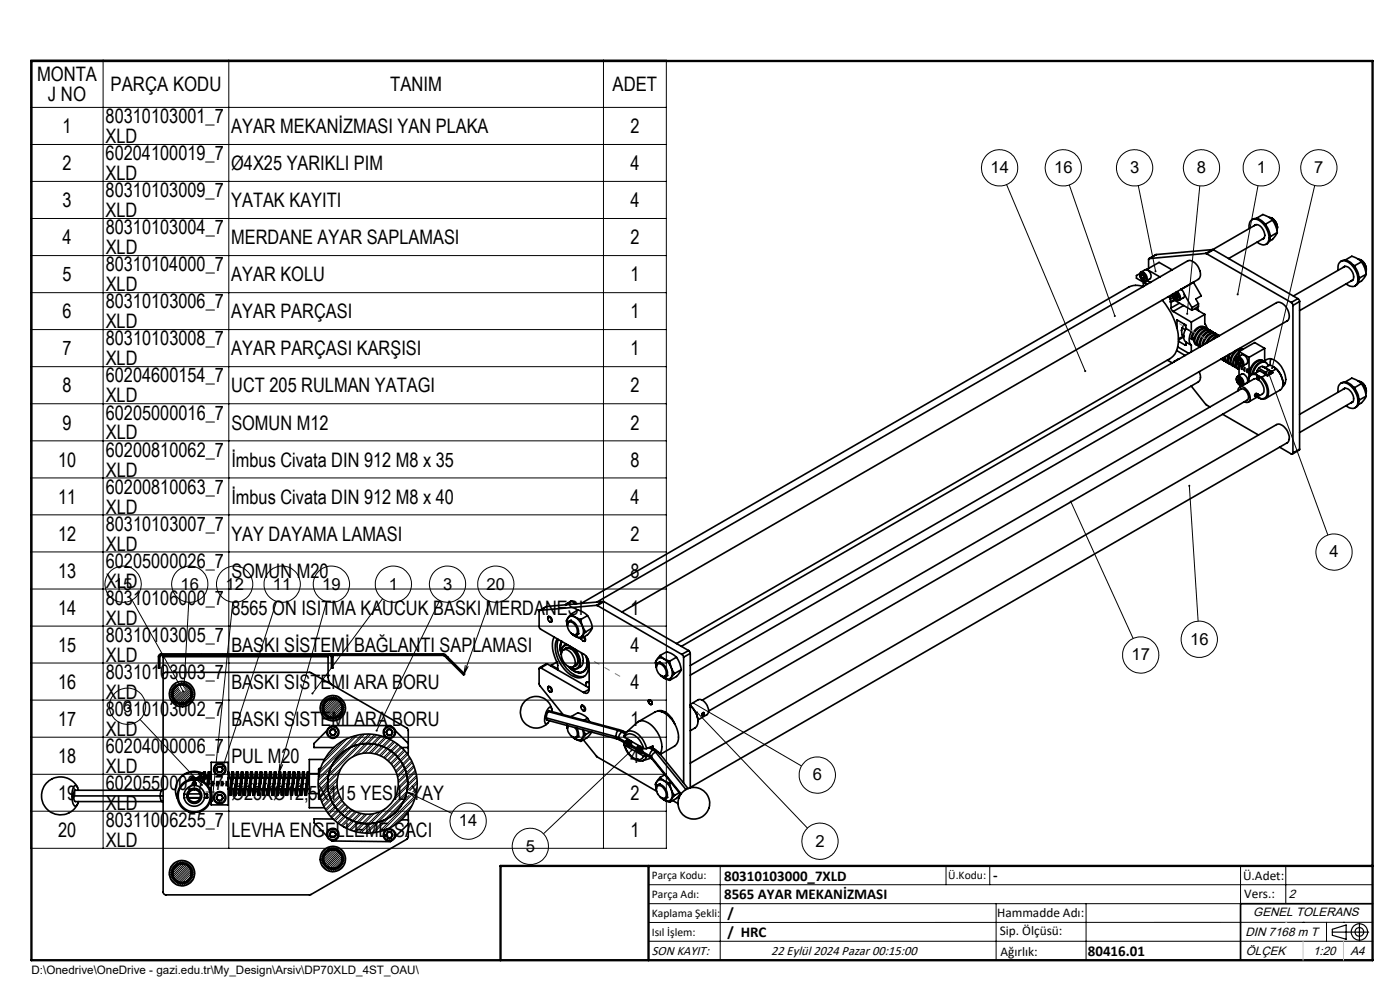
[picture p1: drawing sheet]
<svg xmlns="http://www.w3.org/2000/svg" width="297mm" height="210mm" viewBox="0 0 297 210" stroke-linecap="round" stroke-linejoin="round" font-family="sans-serif">
<defs><g id="words">
<g font-size="4.2">
<text x="7.9" y="17.2">MONTA</text>
<text x="10.2" y="21.4">J NO</text>
<text x="23.5" y="19.3">PARÇA KODU</text>
<text x="82.8" y="19.3">TANIM</text>
<text x="130" y="19.3">ADET</text>
<text x="13.3" y="28.3">1</text>
<text x="22.4" y="26.1">80310103001_7</text>
<text x="49" y="28.3">AYAR MEKANİZMASI YAN PLAKA</text>
<text x="133.7" y="28.3">2</text>
<text x="22.4" y="30.4">XLD</text>
<text x="22.4" y="34">60204100019_7</text>
<text x="13.3" y="36.1">2</text>
<text x="22.4" y="38.2">XLD</text>
<text x="22.4" y="41.9">80310103009_7</text>
<text x="49" y="36.1">Ø4X25 YARIKLI PIM</text>
<text x="133.7" y="36.1">4</text>
<text x="13.3" y="44">3</text>
<text x="22.4" y="46.1">XLD</text>
<text x="49.1" y="44">YATAK KAYITI</text>
<text x="133.7" y="44">4</text>
<text x="13.3" y="51.8">4</text>
<text x="22.4" y="49.7">80310103004_7</text>
<text x="22.4" y="53.9">XLD</text>
<text x="49.1" y="51.8">MERDANE AYAR SAPLAMASI</text>
<text x="133.7" y="51.8">2</text>
<text x="13.3" y="59.7">5</text>
<text x="22.4" y="57.6">80310104000_7</text>
<text x="49.1" y="59.7">AYAR KOLU</text>
<text x="133.7" y="59.7">1</text>
<text x="22.4" y="61.8">XLD</text>
<text x="22.4" y="65.4">80310103006_7</text>
<text x="13.3" y="67.5">6</text>
<text x="22.4" y="69.7">XLD</text>
<text x="49.1" y="67.5">AYAR PARÇASI</text>
<text x="133.8" y="67.5">1</text>
<text x="13.3" y="75.4">7</text>
<text x="22.4" y="73.3">80310103008_7</text>
<text x="22.4" y="77.5">XLD</text>
<text x="49.1" y="75.4">AYAR PARÇASI KARŞISI</text>
<text x="133.8" y="75.4">1</text>
<text x="13.3" y="83.3">8</text>
<text x="22.4" y="81.1">60204600154_7</text>
<text x="49.1" y="83.3">UCT 205 RULMAN YATAGI</text>
<text x="133.8" y="83.3">2</text>
<text x="22.4" y="85.4">XLD</text>
<text x="22.4" y="89">60205000016_7</text>
<text x="13.3" y="91.1">9</text>
<text x="22.4" y="93.2">XLD</text>
<text x="49.1" y="91.1">SOMUN M12</text>
<text x="133.8" y="91.1">2</text>
<text x="12.3" y="99">10</text>
<text x="22.4" y="96.8">60200810062_7</text>
<text x="22.4" y="101.1">XLD</text>
<text x="49.1" y="99">İmbus Civata DIN 912 M8 x 35</text>
<text x="133.8" y="99">8</text>
<text x="12.3" y="106.8">11</text>
<text x="22.4" y="104.7">60200810063_7</text>
<text x="49.1" y="106.8">İmbus Civata DIN 912 M8 x 40</text>
<text x="133.8" y="106.8">4</text>
<text x="22.4" y="112.6">80310103007_7</text>
<text x="22.4" y="108.9">XLD</text>
<text x="12.3" y="114.7">12</text>
<text x="22.4" y="116.8">XLD</text>
<text x="49.1" y="114.7">YAY DAYAMA LAMASI</text>
<text x="133.8" y="114.7">2</text>
<text x="12.3" y="122.5">13</text>
<text x="22.4" y="120.4">60205000026_7</text>
<text x="22.4" y="124.7">XLD</text>
<text x="49.1" y="122.5">SOMUN M20</text>
<text x="133.8" y="122.5">8</text>
<text x="12.3" y="130.4">14</text>
<text x="22.4" y="128.3">80310106000_7</text>
<text x="49.1" y="130.4">8565 ON ISITMA KAUCUK BASKI MERDANESI</text>
<text x="133.8" y="130.4">1</text>
<text x="22.4" y="136.1">80310103005_7</text>
<text x="22.4" y="132.5">XLD</text>
<text x="12.3" y="138.3">15</text>
<text x="22.4" y="144">80310103003_7</text>
<text x="22.4" y="140.4">XLD</text>
<text x="49.1" y="138.3">BASKI SİSTEMİ BAĞLANTI SAPLAMASI</text>
<text x="133.8" y="138.3">4</text>
<text x="12.3" y="146.1">16</text>
<text x="22.4" y="148.2">XLD</text>
<text x="49.1" y="146.1">BASKI SISTEMI ARA BORU</text>
<text x="133.8" y="146.1">4</text>
<text x="12.3" y="154">17</text>
<text x="22.4" y="151.8">80310103002_7</text>
<text x="49.1" y="154">BASKI SISTEMI ARA BORU</text>
<text x="133.8" y="154">1</text>
<text x="12.3" y="161.8">18</text>
<text x="22.4" y="159.7">60204000006_7</text>
<text x="22.4" y="156.1">XLD</text>
<text x="49.1" y="161.8">PUL M20</text>
<text x="133.8" y="161.8">4</text>
<text x="22.4" y="167.6">60205500027_7</text>
<text x="22.4" y="163.9">XLD</text>
<text x="12.3" y="169.7">19</text>
<text x="22.4" y="171.8">XLD</text>
<text x="49.1" y="169.7">Ø25XØ12,5X115 YESIL YAY</text>
<text x="133.8" y="169.7">2</text>
<text x="12.3" y="177.5">20</text>
<text x="22.4" y="175.4">80311006255_7</text>
<text x="22.4" y="179.7">XLD</text>
<text x="49.1" y="177.5">LEVHA ENGELLEME SACI</text>
<text x="133.8" y="177.5">1</text>
</g>
<g font-size="3.5">
<text x="210.1" y="36.7">14</text>
<text x="223.6" y="36.7">16</text>
<text x="239.7" y="36.7">3</text>
<text x="253.9" y="36.7">8</text>
<text x="266.6" y="36.7">1</text>
<text x="278.8" y="36.7">7</text>
<text x="282" y="118.2">4</text>
<text x="24.2" y="125">15</text>
<text x="38.3" y="125">16</text>
<text x="47.8" y="125">12</text>
<text x="57.9" y="125">11</text>
<text x="68.4" y="125">19</text>
<text x="82.5" y="125">1</text>
<text x="94" y="125">3</text>
<text x="103.2" y="125">20</text>
<text x="252.5" y="136.7">16</text>
<text x="240.1" y="140.1">17</text>
<text x="26.1" y="150.9">6</text>
<text x="172.4" y="165.5">6</text>
<text x="97.4" y="175.3">14</text>
<text x="173" y="179.6">2</text>
<text x="111.6" y="180.7">5</text>
</g>
<g font-size="3.2">
<text x="153.6" y="186.8">80310103000_7XLD</text>
<text x="153.6" y="190.8">8565 AYAR MEKANİZMASI</text>
<text x="210.7" y="186.6">-</text>
<text x="154.3" y="194.8">/</text>
<text x="154.3" y="198.8">/ HRC</text>
<text x="230.8" y="202.8">80416.01</text>
</g>
<g font-size="2.8">
<text x="263.7" y="186.7">Ü.Adet:</text>
<text x="263.9" y="190.5">Vers.:</text>
<text x="211.5" y="194.5">Hammadde Adı:</text>
<text x="138.3" y="202.6">SON KAYIT:</text>
<text x="163.6" y="202.6">22 Eylül 2024 Pazar 00:15:00</text>
<text x="212.1" y="198.4">Sip. Ölçüsü:</text>
<text x="212.2" y="202.7">Ağırlık:</text>
</g>
<g font-size="2.6">
<text x="273.4" y="190.4">2</text>
<text x="265.9" y="194.4">GENEL TOLERANS</text>
<text x="264.2" y="198.5">DIN 7168 m T</text>
<text x="264.3" y="202.6">ÖLÇEK</text>
<text x="278.5" y="202.6">1:20</text>
<text x="286.5" y="202.6">A4</text>
</g>
<g font-size="2.5">
<text x="138.3" y="186.4">Parça Kodu:</text>
<text x="138.3" y="190.5">Parça Adı:</text>
<text x="201.2" y="186.5">Ü.Kodu:</text>
<text x="138.3" y="194.5">Kaplama Şekli:</text>
<text x="138.3" y="198.6">Isıl İşlem:</text>
<text x="6.7" y="206.7">D:\Onedrive\OneDrive - gazi.edu.tr\My_Design\Arsiv\DP70XLD_4ST_OAU\</text>
</g>
</g></defs>
<g fill="none" stroke="#000" stroke-width=".35">
<path d="M241.8 58l-.7 .4v.6l1.6 1M241.9 58a1 1 0 0 1 1.3 1.3 .56 .56 0 0 1-.6 .3 .56 .56 0 0 1-.5-.5l-.3-.6zM242 57.7a1.24 1.24 0 0 0 1.1 1.9M242 57.7l.9-.5a1.23 1.23 0 0 1 1.1 1.9l-.9 .5M242 57.7a1.26 1.26 0 0 1 1.1 1.9M242.1 58.5l.2 .5M242.1 58.5l.2-.3 .4 .2 .2 .5-.2 .4-.4-.3M242.4 58.3l-.3 .2M242.6 58.4l.1 .1zM242.7 58.5l.1 .2M242.7 58.5v.2M242.7 60l-.1 .1v.6h-.2"/>
<path d="M242.7 60l.6 .3M242.7 58.7l-.4 .3M242.7 58.7l.2 .1M243.3 57.1l-.1 .1M243.3 57.1l2.8 1.7M243.3 57.1l2.6-1.4 2.8 1.5M243.5 59.6l-.8 .4M243.5 59.6l-.9 .4M243.5 59.6l.6 .3M243.8 54.8l-.1 .2v2M245.3 54l-1.5 .8M253.2 59.9h.1"/>
<path d="M253.2 59.9l1.6 2.9-1.1 .6 .5 1M253.2 59.9l-2.6 1.5M255.8 53.8h.2M255.8 53.8l-12 1M256 53.8l17.9 10.4M257.2 52.9l.2 .1M257.2 52.9l-1.4 .9M257.2 52.9l-11.9 1.1M257.4 53l-1.4 .8M257.4 53l17.9 10.4M265 48.5a1.4 1.4 0 0 1 .2-1.5 1.4 1.4 0 0 1 1.4-.5 4.3 4.3 0 0 1 2.5 4.5 1.29 1.29 0 0 1-2.2 .5l-.2-.1M265.6 46.6a1.93 1.93 0 0 1 2.7 .8 4.6 4.6 0 0 1 1.2 2.9"/>
<path d="M266.1 47.9a1.3 1.3 0 0 1 1.9 .8 1.34 1.34 0 0 1-.2 2.1M266.4 47.7h-.1M266.5 47.7l-9.2 5.2M266.5 46.3l1.4-.8 1.4 .7 .6 .5M268 50.6h.1M268.1 50.5l-7.5 4.3M268.3 47.4l.2 .1M268.5 47.5l.1 .3M269.3 46.1a2.28 2.28 0 0 1 1.6 2.7M269.4 49.9l.2 .3M269.5 50.3l-.2 .9-.7 .6M269.6 50.2l-.1 .1"/>
<path d="M269.8 46.3a2.3 2.3 0 0 1 1.2 2M269.9 46.7a5.5 5.5 0 0 1 1.1 2.6M269.9 46.7l-1.4 .8M271 49.3l-1.1 1.5-.6 .4M271 49.3l-1.4 .9M283.9 57.3a1.38 1.38 0 0 1 .1-1.4 1.38 1.38 0 0 1 1.4-.5 4.2 4.2 0 0 1 2.5 4.8 1.48 1.48 0 0 1-2.4 0M284.4 55.4a1.98 1.98 0 0 1 2.7 .9 4.4 4.4 0 0 1 1.2 2.9M284.9 56.7a1 1 0 0 1 1.6 .4 1.78 1.78 0 0 1 .3 2.4l-.2 .1M285.2 56.5v.1M285.3 56.5l-10.9 6.3M285.4 55.2l1.4-.8 .9 .3 1.1 .9M286.9 59.4l-.1 .1"/>
<path d="M287 59.4l-11.3 6.5M287.2 56.3l.2 .1M287.4 56.4v.3M288.1 55a2.25 2.25 0 0 1 1.6 2.7M288.3 58.8l.1 .2M288.3 59.2l-.2 .8-.7 .6M288.4 59l-.1 .1M288.7 55.1a2.25 2.25 0 0 1 1.1 2.1M288.8 55.6a5.5 5.5 0 0 1 1 2.6M288.8 55.6l-1.4 .8M289.8 58.2l-.1 .3a3.7 3.7 0 0 1-1.6 1.5M289.8 58.2l-1.4 .8"/>
<path d="M242.4 60.7h.1M242.6 60.8a4 4 0 0 0-3.2 .1l-116.1 67.1M242.6 60.6l-.2 .1M246.6 63.7a12.8 12.8 0 0 1 3.3 9.5 3.6 3.6 0 0 1-1.7 2.9l-104.7 60.4M247.6 76.4l1.1 .6M247.8 62.9l.3 .2M248.1 63.1l.2 .4M248.3 63.5v.6M248.3 64.1h.1M248.4 65.3l.1 .3 .4 .5M248.4 64.1v1.2M248.6 62.5l.1 .1"/>
<path d="M248.7 62.6l-.6 .5M248.7 62.6l.3 .4M248.8 62.3a1.26 1.26 0 0 0 1.4 1.4M248.9 66.1l3.8 2.2M249 63l-.7 .5M249 63v.6l-.7 .5M249 63.6l3.9 2.2M249.1 76.7l-.1 .1M249.2 62.6l.2 .5M249.2 63.7l-.8 .4M249.3 76.6l-.2 .1M249.5 62a1.27 1.27 0 0 1 .6 1.6 1.06 1.06 0 0 1-1.2-1.3"/>
<path d="M249.5 62.4l-.3 .2M249.6 74.4l1.8 1M249.7 61.9a1.24 1.24 0 0 1 .5 1.8M249.7 62.5h.1M249.7 67.9v1.7M249.7 62.5l.1 .3M249.8 67.9l1.7 1 .1 .8M249.8 67.9h-.1M249.8 62.5l.2 .5-.2 .3-.4-.2M249.8 62.5l-.4-.2-.2 .3M249.8 62.8l-.4 .3M249.8 73.6l2.4 1.4"/>
<path d="M249.9 73.6l-.1 .1M250 72.4l1.5 .8M250.2 76.1l-1.1 .6M250.2 64.3l-1.8 1M250.5 61.4a1.24 1.24 0 0 1 .5 1.8l-.8 .5M250.6 70.1h.1M250.6 61.3v.1M250.6 61.4l.1 .1M250.8 69.6l-.1 .5a1.05 1.05 0 0 0 .4 1.2M250.8 69.6l.6 .3M251.1 64.8l-2.2 1.3M251.1 71.3l-1.1 .6"/>
<path d="M251.1 71.5l-1.1 .6M251.2 62.4l1.7 2.9M251.3 68.8l-.5 .8M251.6 73.2h-.1M251.6 69.7a2.5 2.5 0 0 0 0 2.9M251.6 72.6v.6M251.6 72.6l1.1 .6M251.6 69.7l1.1 .6M252.7 70.3a2.5 2.5 0 0 0 0 2.9M252.7 68.3v2M252.7 73.2v1.4M252.9 65.3v.5"/>
<path d="M253 71.9l.3 .4M253.4 71.7h.1M253.4 71.7l-.5 .3M253.5 65.5l2.1 1.2M254 65.1l.2 .8M254.2 64.4l-1.3 .9M254.2 64.4v.6l-1.3 .8M254.4 78.8a1.82 1.82 0 0 1-.2 2.2l-107.8 62.2M255.6 69.4l-.1-.1a1.8 1.8 0 0 0-2.3 1.2l-.4 .9-.1 .5 .2 .1M255.6 66.7v2l.4 1M255.6 66.7l-2.9 1.6M255.8 69.6a1.48 1.48 0 0 0-2.2 .6 3.1 3.1 0 0 0-.7 1.8"/>
<path d="M256.2 69.8l-.1-.1a1.77 1.77 0 0 0-2.3 1.1 1.67 1.67 0 0 0-.1 2.3l.1 .1M256.4 69.9a1.48 1.48 0 0 0-2.2 .6 2.02 2.02 0 0 0-.3 2.7h.1M256.8 70.1a1.46 1.46 0 0 0-2.1 .6l-.3 .5a1.54 1.54 0 0 0-.1 2.2l.1 .1M257 70.3a1.44 1.44 0 0 0-2.2 .5l-.3 .5a1.54 1.54 0 0 0 0 2.2h.1a2.66 2.66 0 0 1 2.2-3.3l.6 .2M257.6 70.6a1.48 1.48 0 0 0-2.2 .6 2.44 2.44 0 0 0-.7 2.3M258 70.8a1.45 1.45 0 0 0-2.2 .6 2.89 2.89 0 0 0-.7 1.9M258.2 70.9a1.48 1.48 0 0 0-2.2 .6l-.6 .9-.2 .8M258.4 71.4l-.9 .5M258.6 71.1l-.2-.1a2.21 2.21 0 0 0-2.6 1.9M258.6 71.3a1.94 1.94 0 0 0-1.7 .9M258.7 71.2a1.48 1.48 0 0 0-2.1 .7l-.6 .8M259 76.2l.4 .1"/>
<path d="M259 76.2h.1M259.3 76.1l.4 .5M259.4 76a.61 .61 0 0 0 .5 .6M259.8 75.7v.3a.79 .79 0 0 0 .5 .9M260 75.6a1.02 1.02 0 0 0 .5 1.4M260.6 75.2v.2a1.52 1.52 0 0 0 .1 1.7l.2 .1M260.7 75.9l.4 .2M260.8 75.1a.68 .68 0 0 0 0 .9h.1M261 75.1a1.59 1.59 0 0 0-.1 2.1l.2 .1M262.3 76.5a1.35 1.35 0 0 0 .2 1.7M262.4 74.3a2.7 2.7 0 0 0-1.3 3l.4 .3M262.4 76a.99 .99 0 0 1 1 .5 .99 .99 0 0 1 0 1.1 1.19 1.19 0 0 1-1-1.6z"/>
<path d="M262.4 76.9v.1a.94 .94 0 0 0 .5 1.3M262.4 75.8a1.18 1.18 0 0 1 1.4 1.6 .67 .67 0 0 1-.7 .3 .67 .67 0 0 1-.5-.5l-.3-.9zM262.4 79.9a.97 .97 0 0 1 1.4 .9 .61 .61 0 0 1-.2 .9 .61 .61 0 0 1-.9-.3 1.24 1.24 0 0 1-.3-1.5zM262.5 78.2l.1 .1M262.5 75.8l.9-.5a1.26 1.26 0 0 1 1.1 1.8l-.9 .5M262.5 79.9l.9-.5a1.26 1.26 0 0 1 1.1 1.8l-.9 .5M262.6 76.5l.2 .5M262.6 76.5l.2-.3 .4 .3 .2 .5-.2 .3-.4-.3M262.7 77.4l.2 .9M262.9 74.7a2.65 2.65 0 0 0-1.2 3l.4 .2M262.9 74.9l-.4 .3a2.02 2.02 0 0 0-.4 2.8h.2M262.9 74.6l2.1 1.2"/>
<path d="M262.9 74.6v1M262.9 78v1.6M262.9 75.6h-.1M262.9 77.5v.5M262.9 76.3l-.3 .2M263.1 76.5h.1M263.1 76.5l.2 .3M263.1 76.5l.1 .3M263.2 73.8l.3 .2M263.2 76.8l-.4 .2M263.2 76.8h.1M263.3 77.7v.6"/>
<path d="M263.5 77.7v.7M263.7 74.1a2.59 2.59 0 0 0-2.4 3.3l.4 .2M263.7 74.1l-.4-.1-.7 .1M263.7 74.1h.1M263.9 77.9v.7M264.1 78v.7M264.5 78.2v.7M264.7 78.3v.7M265 75.8v4.2M266.3 79.2l.6 .5M266.3 79.2a1.32 1.32 0 0 0-1.4 1.6M266.7 79.9a.3 .3 0 0 1 .4 .2 .3 .3 0 0 1-.2 .4l-.3-.4z"/>
<path d="M266.7 79.9v.1M266.9 79.7a3.8 3.8 0 0 1 1.7 4.5l-.4 .3-.5 .1-.8-.3M266.9 79.7l.8 .3M266.9 79.7a1.25 1.25 0 0 0-1.5-.1 1.25 1.25 0 0 0-.5 1.4M267 78.1l1.5 .9M267.2 78.7l-.9 .5M267.2 78.7l1.4 .8M267.8 76.4l.2 .1M267.8 76.5a2.08 2.08 0 0 0-2.5 1.6 1.72 1.72 0 0 0-.1 1.5M267.8 77.7l1.4 .9M267.9 77.7l.1 .2M268 77.8h.1"/>
<path d="M268.1 79.2l.2 .1M268.2 77.9a1.04 1.04 0 0 0-1.6 .8h.6M268.2 76.7a1.48 1.48 0 0 0-2.2 .6 2.89 2.89 0 0 0-.7 2.2M268.2 78h.2M268.3 73.9v2.9a1.47 1.47 0 0 1 2.4-.2 4.7 4.7 0 0 1 1.9 4.8l-.5 .6M268.3 73.9l-3.3 1.9M268.3 73.9l-2.1-1.2-3.3 1.9M268.4 76.8a2.11 2.11 0 0 0-2.5 1.6l-.2 .8-.2 .1M268.4 76.8l.2 .1M268.4 78l1.4 .8M268.5 79l.4 .7M268.6 79.5l-.9 .5"/>
<path d="M269 77.4l.3 .1M269 77.5a.99 .99 0 0 0-1.6-.5l-1.1 1.1-.4 1.1M269.2 78.6l-.7 .4M269.2 78.6l.4 .7h-.4l-.3 .4M269.3 77.5l.9 .3M269.3 77.5l-.9 .5M269.6 76.1l-.1 1.4M269.8 78.8l.3 .2-1.2 .7-.3-.2M270.2 77.8l.6 .4M270.2 77.8a4.4 4.4 0 0 1 2 3.4M270.8 78.2a3.9 3.9 0 0 1 1.1 4.2l-3.4 2.1M270.8 78.2l-1 .6"/>
<path d="M273.9 64.2l.3 .3 .1 .3M274.3 64.8v31.3M275.3 63.4l.4 .6M275.3 63.4l-1.4 .8M275.7 64l-1.4 .8M275.7 64v31.3M252.7 81.9l3.1 3.9 .9 .5M259.4 87.9l7.6 4.4M262.5 80a1.06 1.06 0 0 1 1 .6 1.06 1.06 0 0 1-.1 1.1 1.15 1.15 0 0 1-.9-1.7zM262.6 80.6l.2 .5M262.6 80.6l.2-.3 .4 .3 .2 .5-.2 .3-.4-.3M262.6 82.9a.85 .85 0 0 1 .7-.9 .85 .85 0 0 1 1 .5 2.23 2.23 0 0 1 .6 2.7l-.3 .2-.7-.2"/>
<path d="M262.9 80.4l-.3 .2M263.1 80.5v.1zM263.1 80.6l.2 .2M263.1 80.6l.1 .2M263.2 80.8l-.4 .3M263.2 80.8l.1 .1M264.1 81.4h.1M266.2 83.6l.2-.1 .4 .1a.43 .43 0 0 0-.3 .6l-.3-.1zM266.6 83.8l.1 .1M266.7 80.1l.1 .3 .3 .1M266.7 80.1h.1M266.7 80.1v.1"/>
<path d="M266.7 80v.1M266.7 83.8l-.2 .2 .2-.1M266.7 80h.1M266.7 84.2l.2 .1M266.7 83.8h.1M266.7 80a.25 .25 0 0 1 .3 .2 .25 .25 0 0 1-.1 .3l-.2-.3M266.7 80v.2M266.7 83.9h.1M266.7 80l.1 .1M266.8 80.1l-.1 .1M266.8 80.1h.1M266.8 83.8l-.1 .1"/>
<path d="M266.8 83.8v.1M266.8 83.6v.1M266.8 80l.2 .4-.2-.3M266.8 83.7h.1M266.8 83.8h.1M266.8 80h.1M266.8 83.7a.21 .21 0 0 0-.3 .1 .21 .21 0 0 0 .2 .3l.1-.2M266.8 83.7l-.1 .1M266.8 83.7v.1M266.9 83.8l-.2 .4h-.2M266.9 80.5a2.42 2.42 0 0 1 1 3l-3.1 1.8M266.9 80.5l-.5-.2-.4 .1-3 1.7"/>
<path d="M266.9 83.8l-.1 .1M266.9 80.1h-.1M267.7 80a4 4 0 0 1 1.2 4.2l-.7 .4a1.5 1.5 0 0 1-1.3-.3M271.5 94.9l2.5 1.4h.2l.1-.2M272.2 81.2l.4 .1M272.2 81.2v.2M275.7 95.3v.2l-1.5 .8M275.7 95.3l-1.4 .8M283.9 83.2a1.38 1.38 0 0 1 .1-1.5 1.38 1.38 0 0 1 1.4-.5 4.2 4.2 0 0 1 2.5 4.8 1.48 1.48 0 0 1-2.4 .1M284.4 81.3a1.98 1.98 0 0 1 2.7 .8 4.4 4.4 0 0 1 1.2 2.9M284.9 82.6a1 1 0 0 1 1.6 .3 1.78 1.78 0 0 1 .3 2.5l-.2 .1M285.2 82.4h.1"/>
<path d="M285.3 82.4l-9.6 5.5M285.4 81l1.4-.8 .9 .4 1.1 .8M286.9 85.3h-.1M287 85.2l-11.3 6.5M287.2 82.1l.2 .1M287.4 82.2v.3M288.1 80.8a2.2 2.2 0 0 1 1.6 2.7M288.3 84.7l.1 .1M288.3 85l-.2 .9-.7 .6M288.4 84.8l-.1 .1M288.7 81a2.19 2.19 0 0 1 1.1 2M288.8 81.4a5.8 5.8 0 0 1 1 2.6"/>
<path d="M288.8 81.4l-1.4 .8M289.8 84l-.1 .3a3.7 3.7 0 0 1-1.6 1.6M289.8 84l-1.4 .8M33.8 138.9l.4-.2h35.8a.6 .6 0 0 1 .6 .6v2.4h-.3v-2.4l-.2-.3h-36l-.2 .3v2.4h-.3v-2.5zM34.6 139v.3M34.6 139.3v49.9a.6 .6 0 0 0 .6 .6h30.6l20.5-11.8 .3-.4v-2.8M34.6 139.3h35M69.6 139v.3M69.6 139.3v4.4l.2 .8 .5 .7M70 138.7h1.6M70.5 139h1.1M71.6 139h22.5"/>
<path d="M71.6 138.7h22.5M71.6 138.7v.3M94.1 138.7l.4 .2M94.1 139l.2 .1M94.1 138.7v.3M94.3 139.1l.5 .5M94.5 138.9l-.2 .2M94.5 138.9l.5 .5M95 139.4l3.6 3.6-.2 .2-3.6-3.6M95 139.4l-.2 .2M114.5 129.5l-.1 .1v3.4l.1 .3 9.3 5.4a2.61 2.61 0 0 1 1.2 2.1v5.4M116 128.6l-1.5 .9"/>
<path d="M116.2 131.2v-.2a.49 .49 0 0 1 .6-.2 .49 .49 0 0 1 .3 .5 .36 .36 0 0 1 0 .5 .36 .36 0 0 1-.5 .1M116.3 130.9a.53 .53 0 0 1 .6 .4 .53 .53 0 0 1-.2 .6 .63 .63 0 0 1-.4-1zM116.4 130.7l-.1 .1M117.1 131.9h-.1M117.5 135.1a7.1 7.1 0 0 0 .8 5.6v1.4M118.2 135.5a6.1 6.1 0 0 0 1.5 6.4 4.3 4.3 0 0 0 3.6 1.8 2.36 2.36 0 0 0 1.5-2.9l-.2-1.3M118.4 135.6a6.7 6.7 0 0 0 2.2 6.6 3.5 3.5 0 0 0 3.4 1.2M119.1 138.7a3.8 3.8 0 0 1 0-2.7 3.5 3.5 0 0 0 0 2.8M119.1 138.3a1.22 1.22 0 0 1 .6-1.3 1.22 1.22 0 0 1 1.5 .2 4 4 0 0 1 1.6 4.1 1.22 1.22 0 0 1-1.9 .2M119.1 138.3v.2M119.2 136.1a3.3 3.3 0 0 0-.1 2.5M119.4 138a1.6 1.6 0 0 1 2.2 1.1 1.66 1.66 0 0 1-.1 2.4 2.35 2.35 0 0 1-2.3-2l-.1-.9z"/>
<path d="M119.7 137.8a1.26 1.26 0 0 1 2 .3 2.51 2.51 0 0 1 .6 3.1l-.6 .2M120.2 136.6l-.5 .3M120.4 136.8a1.25 1.25 0 0 0-1.3 1.5M120.4 132.7a.8 .8 0 0 1 .4-1 .8 .8 0 0 1 1 .3 2.09 2.09 0 0 1 .6 2.6l-.3 .2-.7-.3M120.4 132.7a1.36 1.36 0 0 1 .8-2 3.3 3.3 0 0 1 2.4 4.1 1.34 1.34 0 0 1-2.1-.3M120.5 128l-.3 .1-.2 .2M120.6 132.1a1.1 1.1 0 0 1 1.5 .6 1.31 1.31 0 0 1 0 1.9 1.87 1.87 0 0 1-1.5-2.5zM120.9 128.2l-.3-.2-.5 .3M121 137.6l-.7-.2-.8 .5M121 127.6a.96 .96 0 0 1 1.1 .5M121 127.6h.5l.5 .5M121 127.6l-.8 .5"/>
<path d="M121.2 130.2l-.4 .5a1.68 1.68 0 0 0-.4 2M121.2 130.2l.6 .6 1.4 .6M121.2 130.2l1.4-.8 .9 .3 1.1 .9M121.2 131.5l-.5 .3M121.2 134.3l1.1 .8 .9 .4M121.8 137.6a3.7 3.7 0 0 1 1.1 3.9 1.31 1.31 0 0 1-1.9 .1M122.9 134.4l-.5 .3M123.2 131.4a5.8 5.8 0 0 0 1 2.6M123.3 135.5l.3 .5M123.3 138.5a2.47 2.47 0 0 1-.1 3l-.7 .3M123.8 135.1a.42 .42 0 0 1 .3 .5 .42 .42 0 0 1-.5 .4M123.9 135.1a.47 .47 0 0 1 .4 .5 .47 .47 0 0 1-.6 .4h-.1"/>
<path d="M124.1 136h.1M124.2 134l-1 1.5M124.3 139.2a2.92 2.92 0 0 1-.5 3.2 2.54 2.54 0 0 1-3-.9M124.4 139.3a2.78 2.78 0 0 1-.8 3.3 2.89 2.89 0 0 1-3-1.2M124.6 130.6a5.5 5.5 0 0 1 1.1 2.6M124.6 130.6l-1.4 .8M125.7 133.2l-.2 .3a4.5 4.5 0 0 1-2.3 2M125.7 133.2l-1.5 .8M126.5 128.4h.2M126.5 128.4l-12 1.1M126.6 127.7l125.4-72.4a2.26 2.26 0 0 1 2.4 1.8 1.67 1.67 0 0 1-.2 2.2l-122.3 70.5M126.7 128.4l17.9 10.4"/>
<path d="M128 127.6h.1M128 127.6l-1.5 .8M128 127.6l-12 1M128.1 127.6l-1.4 .8M128.1 127.6l18 10.4M140 139.1l-.4 .4a1.65 1.65 0 0 0-.4 2 .78 .78 0 0 1 .5-.9 .78 .78 0 0 1 1 .3 1.98 1.98 0 0 1 .6 2.6l-.4 .1-.6-.2a1.3 1.3 0 0 0 2.3 0 3.3 3.3 0 0 0-2.5-3.8 1.3 1.3 0 0 0-.9 1.9M140 139.1l.7 .5 1.4 .7M140 139.1l1.5-.9 .9 .4 1.1 .8M143.5 139.4a5.8 5.8 0 0 1 1 2.7M143.5 139.4l-1.4 .9M144.5 137.1l126.3-72.9a2.17 2.17 0 0 1 2.5 1.8 1.67 1.67 0 0 1-.3 2.1l-126.6 73.1M144.6 138.8l.4 .6"/>
<path d="M145 139.4v26.7M146.1 138l.3 .6M146.1 138l-1.5 .8M146.4 138.6l-1.4 .8M146.4 138.6v28.5M34.6 143.2a.6 .6 0 0 1 .6-.6l30.7 .1 20.4 11.7 .3 .4v4.9l-.1 .3M69.4 155l-2.8 2.7v.9h4.2M70.3 154l.1-.1h12.4l.2 .1M70.3 154.7h.6l.4 .6-.4 .6h-.6l-.4-.6zM82.3 154.7h.7l.3 .6-.3 .6h-.7l-.4-.6zM83.9 155l2.7 2.7M85.2 158.6h1.4"/>
<path d="M114.7 141.7l-.2-.1-.1 .2v3.5l5.1 6.3M114.7 141.7l9.1 5.2M115.9 152.3l.1 .4 14.8 4M115.9 152.3l14.8 4M116.1 140.9l-.2-.1-1.4 .8M116.1 140.9l-1.4 .8M116.1 140.9l8.9 5M116.2 146v-.2a.6 .6 0 0 1 .7 0 .6 .6 0 0 1 .2 .7l-.2 .3-.3-.1M116.3 145.8a.64 .64 0 0 1 .5 .9 .67 .67 0 0 1-.5-.9zM116.3 150.9l-.3 .6-.1 .8M116.3 150.9l.3-.1 14.7 4M116.3 150.9l14.8 4"/>
<path d="M116.4 145.6h-.1M116.9 141.1l1.4 .8M116.9 141.1v.2M117.1 150.4a3.4 3.4 0 0 0-4.7-2.4 3.4 3.4 0 0 0-1.4 5 3.4 3.4 0 0 0 5.2 .3M117.1 146.7l-.1 .1M117.1 150.9a.62 .62 0 0 0-.5-.9 3.9 3.9 0 0 0-1 3.4 .64 .64 0 0 0 1-.5M118.1 140.4l-1.2 .7M120.2 153.9l.2 .6v-.6M120.3 153.9l.1 .5M120.5 153.9a1.91 1.91 0 0 0 1.6 2.5 1.39 1.39 0 0 0-.1-2.1M120.6 141.4a3.5 3.5 0 0 0 2.6 1.3M121.2 152l1.4-.8 1.4 .6 .6 .6"/>
<path d="M121.2 152h-.1M121.2 152v.1M121.2 156.1l.6 .5 1.4 .7M122.3 154.4a1.41 1.41 0 0 1 0 2.1l-.9-.2a1.41 1.41 0 0 0 2.2 .3l.2-.9-.2-.9M122.6 140.3l-.3 .7-.7 .5M122.9 156.2l-.5 .2M123.3 150v-.2a.49 .49 0 0 1 .5-.2 .49 .49 0 0 1 .3 .6 .36 .36 0 0 1 .1 .5 .36 .36 0 0 1-.6 0M123.3 149.9a.51 .51 0 0 1 .6 .2 .51 .51 0 0 1-.1 .6l-.4-.2zM123.5 149.6h-.1M123.7 154.8l.5 1M123.8 156.9l2.8 3.6 12.7 7.3M124.1 150.7v.1"/>
<path d="M124.2 155.8l-1 1.5M124.3 144.9v.7M124.6 152.4l.5 .7M124.6 152.4l-.7 .4M124.7 144.7a.26 .26 0 0 0-.3-.1 .26 .26 0 0 0-.1 .3M124.7 144.7l.3 .1M124.7 144.7l-.4 .2M124.9 145.8v.1M125 146.2a.72 .72 0 0 1-.4 .8 .72 .72 0 0 1-.8-.1M125 145.8l-.2 .1M125 146.2l-1.2 .7M125.3 155.2l-1.1 .6"/>
<path d="M125.5 155.3a4.5 4.5 0 0 1-2.3 2M130.7 156.3l.5 .2M130.7 156.3l.1 .4M130.8 156.7l.6 .3M131.1 154.9l-.3 .6-.1 .8M131.1 154.9l.8 .4M131.2 156.5l.2 .5M131.2 156.5l1.5 .9M131.3 154.8l1.1 .4M131.3 154.8l-.2 .1M131.4 157l1.6 .9M131.9 155.3a1.6 1.6 0 0 0-.7 1.2"/>
<path d="M131.9 155.3l.7 .4M132.4 157.9a4.6 4.6 0 0 0 3.4 3.6l.5-.1M132.4 155.2l-.5 .1M132.4 155.2l.4 .2M132.5 156.4a1.41 1.41 0 0 1 2.5-.1l.8 .9 .7 1.5M132.5 158.1a3.9 3.9 0 0 0 3.1 3l.6-.2 .3-.5M132.5 156.4l4 2.3M132.5 158.1l4 2.3M132.5 157.6l-.1 .2 .1 .3M132.7 157.4l.3 .4M132.9 155.4l-.5 .7 .1 .3M132.9 155.4l2.2-2.1a2.31 2.31 0 0 1 3.2 .6 5.9 5.9 0 0 1 1.9 5.6l-.2 .4"/>
<path d="M132.9 155.4a2.1 2.1 0 0 1 2.7 .6l.9 1.1 .7 1.7M133 157.2a.62 .62 0 0 1 .6 .3 .62 .62 0 0 1-.1 .8 .8 .8 0 0 1-.5-1.1zM133.1 157.1a.75 .75 0 0 0-.1 .8 .75 .75 0 0 0 .7 .4M133.1 157.7l.2 .3M133.2 156.8l-.5 .6M133.3 156.9h.1M133.3 156.9l-.3 .2a.82 .82 0 0 1 .8 1.2M133.4 157.4l.2 .4v.2h-.3M133.4 157.4h-.3v.3M133.4 157.4v.1M133.4 157.5l-.3 .2M133.4 157.5l.1 .2"/>
<path d="M133.5 157.7l.1 .1M133.5 157.7l.1 .2-.3 .1M133.8 158.3l.1 .1M133.9 157.2v.9M133.9 158.1v.3l1.5 .8M133.9 158.2l-.2 .1M133.9 158.1l1.2 .6M135.1 158.7l.2 .5M135.4 158.5a.73 .73 0 0 1 .6 1.1 .73 .73 0 0 1-.6-1.1zM135.4 153.1l3.5-2a2.77 2.77 0 0 1 3.2 1 5.8 5.8 0 0 1 1.7 5.3l-.7 .9-3 1.7M135.4 158.4a.77 .77 0 0 0 0 .9 .77 .77 0 0 0 .7 .4M135.4 158.4a.83 .83 0 0 1 .7 1.3"/>
<path d="M135.4 159.1l.3 .3M135.5 158.2l-.4 .5M135.7 158.2v.1M135.7 158.2l-.3 .2M135.7 158.8l.2 .3M135.7 158.8l.3 .3-.1 .3h-.2M135.7 158.8h-.2l-.1 .3M135.7 158.8v.1M135.7 158.9l-.3 .2M135.7 158.9l.2 .2M135.9 159.1l.1 .1M135.9 159.1v.1"/>
<path d="M135.9 159.2l-.2 .2M136.1 159.6l.1 .1M136.3 158.6v.8M136.3 159.4v.4l1.7 1M136.3 159.6l-.2 .1M136.3 159.4l1.5 .9M136.5 158.7l.7 .1M137.2 158.8l1.3-.6 .1 .6M137.5 148.7h.1M137.7 148.5a.61 .61 0 0 1 .5 .3 .61 .61 0 0 1 0 .6 .65 .65 0 0 1-.5-.9zM137.7 148.4a.62 .62 0 0 1 .5 .4 .62 .62 0 0 1-.1 .7 .7 .7 0 0 1-.4-1.1zM137.7 158.6l.8 .5"/>
<path d="M137.9 149.4h.1M138 158.5l1 .5M138.5 159.1a1.6 1.6 0 0 0-.7 1.2M138.5 159.1l.6 .5M139 159l.9 .8M139 159l-.5 .1M139.1 159.6a1.2 1.2 0 0 0-.9 1M139.1 159.6h.5l.3 .2M139.1 159.6l6.4 7.9M139.5 140.9a1.4 1.4 0 0 1 1.8 1.2 .83 .83 0 0 1 0 .9 .83 .83 0 0 1-.8 .5 1.94 1.94 0 0 1-1-2.6zM139.5 150.9a2.45 2.45 0 0 1 2.7 1.1l1 1.6M139.9 159.8l6.1 7.5"/>
<path d="M140.1 140.4l-.5 .2M140.1 143.2l1.1 .8 .9 .3M140.3 150.7v.2M140.4 150.8v.2M140.9 150.9l.1 .4 .2-.2M141 151l.1 .2M141.4 151.2l-.3 .1M141.7 143.3l-.4 .2M142.1 140.3a5.5 5.5 0 0 0 1 2.6M142.2 152.3h.3M143.1 142.9l-1 1.4M144.5 142.1l-.1 .3a4.3 4.3 0 0 1-2.3 1.9"/>
<path d="M144.5 142.1l-1.4 .8M146.4 149.4l1.7-1a1.96 1.96 0 0 1 2.1 1.9l.1 .5-.2 .7-2 1.2M146.6 149.9a3.9 3.9 0 0 1 1.2 4.1l-1.4 1M146.6 149.9l-.2-.2a4.4 4.4 0 0 1 1.7 3.3M146.6 149.9l-.2 .1M148.9 151.7h.1M149 148.5l114.2-66a1.53 1.53 0 0 1 1.4 2.4l-114.3 65.9M149 151.5h.1M149 151.6v.1M149 151.6h.1M149 151.7h.1M149 151.2h.2a.3 .3 0 0 1 .1 .3 .3 .3 0 0 1-.4 .2z"/>
<path d="M149.1 151.5l.1-.2-.2 .3M149.1 151.7h.1M149.1 151.5l.1 .1M149.1 151.6h.1M149.1 151.5v.1M149.1 151.6l-.1-.1 .1 .2M149.1 151.6v.1M149.2 151.6v-.4l-.2 .2v.3M149.2 151.6l-.1 .1M149.2 151.1l.1 .3-.1 .2M15.6 168.8a1.3 1.3 0 0 0 .4 1.2h18.4M15.6 168.8h18.4"/>
<path d="M16.4 167a4 4 0 0 0-6.1-1.3 4 4 0 0 0 0 6.3 4 4 0 0 0 6.1-1.4M16.7 167.6l-.2-.5a.5 .5 0 0 0-.5-.5 .5 .5 0 0 0-.5 .6 4.5 4.5 0 0 0 .3 3.7h.4l.5-.9M34 168.8a1.21 1.21 0 0 0 .4 1.2M34 168.8h.6M34.4 167.6h.2M34.4 167.6a1.21 1.21 0 0 0-.4 1.2M34.4 170h.2M34.4 167.6h-18.4a1.3 1.3 0 0 0-.4 1.2M39 168.5h.1M39.1 168.4h.1M39.1 169.2h.1M40 168.4h2.4"/>
<path d="M40 169.2h2.4M40.6 165v.2M40.6 165.2l-.2 .2M40.6 165h2.4M40.6 165l-.4 .4M40.6 165.2h2.4M41 166.4a.31 .31 0 0 1 0-.4 .31 .31 0 0 1 .5 .1 .31 .31 0 0 1-.2 .4M41 166.4l.1 .1M41 166.4h.1M41.1 166.4h-.1M41.1 166.4h.1M41.1 166.4a.2 .2 0 0 1 0-.3 .2 .2 0 0 1 .3 0 .2 .2 0 0 1-.1 .3h-.1"/>
<path d="M41.1 166.4v.1M41.2 166.5h.1M41.2 165.4a3.4 3.4 0 0 1 3.4 3.4 3.4 3.4 0 0 1-3.4 3.4M41.2 165.4a3.4 3.4 0 0 0-3.4 3.4 3.4 3.4 0 0 0 3.4 3.4M41.2 165.4a3.3 3.3 0 0 1 3.5 4.2 3.2 3.2 0 0 1-3.5 2.6M41.2 165.4a3.3 3.3 0 0 0-3.6 3.7 3.3 3.3 0 0 0 3.6 3.1M41.2 166.4l.1 .1M41.2 166.4v.1M41.3 166.5h-.1M42.6 164.1l.1 .9M42.6 164.1h-.3v.9M42.6 164.1v.9"/>
<path d="M43.1 164.2a5 5 0 0 0-4.4 .3M43.1 164.1a4 4 0 0 0-4.7 .7 4 4 0 0 0-.7 4.7M43.4 168.4h.1M43.4 169.2h.1M43.4 168.4h.5M43.4 169.2h.5M43.4 165.2h.6M43.5 165h.5M43.5 163.8h-.3l-.2 1.9M43.5 165l-.2 .9M43.6 164.5l.5 .3M43.6 164.5h.1"/>
<path d="M43.7 165l-.2-1.2-.2 2.1M43.9 168.4l.1 .7M43.9 168.4v.8M43.9 169.2h.1M44 166.2l-.1 .3M44 169.1l-.1 .1M44.3 166.2h.1M44.4 165.2h.4M44.5 167.2h.3l-.1 .2M44.5 165h.3M44.5 163.8h-.3l-.2 2.7M44.5 167.4h.2"/>
<path d="M44.6 165l-.3 1.2M44.7 165l-.2-1.2-.3 3.1M44.8 168.7h.1M44.8 169.4l-.1 .1M44.8 168.2v.2M44.8 161.7h3.6v9h-3.6zM45 165.8l-.1 .9M45.3 166.2h.1M45.3 165.8l-.1 .9M46 165.8l-.1 .9M46.2 166.2h.1M46.2 168.6h.8l.3 .6-.3 .6h-.8l-.3-.6z"/>
<path d="M46.2 162.6h.8l.3 .6-.3 .6h-.8l-.3-.6zM46.3 165.8l-.1 .9M47 165.8l-.1 .9M47.3 166.2h.1M47.3 165.8l-.1 .9M48 165.8l-.1 .9M48.3 166.2h.1M48.3 165.8l-.1 .9M48.4 165.2h.6v1.1M48.4 164.2l.1-.4 .2 1.2M48.4 165h.6M48.4 167.4h.4"/>
<path d="M48.4 163.8h.1M48.4 167.2h.4M48.5 165l-.1 .2M49 166.2l-.3 1.2M49.2 167.4h.5M49.2 166.2h.1M49.5 165h.5M49.5 163.8h-.3l-.1 .2-.4 4.7-.2-1.3M49.6 165h-.1l-.3 1.2M49.7 165l-.2-1.2-.4 4.8-.4 .1M50 166.2l-.3 1.2M50.2 167.4h.6"/>
<path d="M50.3 166.2h.1M50.5 165h.5M50.5 163.8h-.3l-.1 .2-.4 4.7-.2-1.3M50.6 165l-.3 1.2M50.7 165l-.2-1.2-.4 4.8-.4 .1M51 166.2l-.3 1.2M51.2 167.4h.6M51.3 166.2h.1M51.5 165h.5M51.5 163.8h-.3l-.1 .2-.4 4.7-.1-1.3M51.5 165l-.2 1.2M51.7 165l-.2-1.2-.4 4.5-.1 .4h-.3"/>
<path d="M52 166.2l-.3 1.2M52.2 167.4h.5M52.2 166.2h.1M52.5 165h.6M52.5 163.8h-.3l-.1 .2-.4 4.7-.2-1.3M52.6 165l-.4 1.2M52.7 165l-.2-1.2-.4 4.8-.4 .1M53 166.2l-.3 1.2M53.2 167.4h.6M53.3 166.2h.1M53.5 165h.5M53.5 163.8h-.3l-.1 .2-.4 4.7-.2-1.3"/>
<path d="M53.6 165l-.3 1.2M53.7 165l-.2-1.2-.4 4.8-.4 .1M54 166.2l-.3 1.2M54.2 167.4h.6M54.3 166.2h.1M54.5 165h.5M54.5 163.8h-.3l-.1 .6-.4 4.3-.1-1.3M54.5 165l-.2 1.2M54.7 165l-.2-1.2-.4 4.5-.1 .4h-.3M55 166.2l-.3 1.2M55.2 167.4h.5M55.2 166.2h.1"/>
<path d="M55.5 165h.6M55.5 163.8h-.3l-.1 .2-.4 4.7-.2-1.3M55.6 165l-.4 1.2M55.7 165l-.2-1.2-.4 4.8-.4 .1M56 166.2l-.3 1.2M56.2 167.4h.6M56.3 166.2h.1M56.5 165h.5M56.5 163.8h-.3l-.1 .2-.4 4.7-.2-1.3M56.6 165l-.3 1.2M56.7 165l-.2-1.2-.4 4.8-.4 .1M57 166.2l-.3 1.2"/>
<path d="M57.2 167.4h.5M57.3 166.2h.1M57.5 165h.5M57.5 163.8h-.3l-.1 .6-.4 4.3-.1-1.3M57.5 165l-.2 1.2M57.7 165l-.2-1.2-.4 4.5-.1 .4h-.3M58 166.2l-.3 1.2M58.2 167.4h.5M58.2 166.2h.1M58.5 165h.6M58.5 163.8h-.3l-.1 .2-.4 4.7-.2-1.3M58.6 165l-.4 1.2"/>
<path d="M58.7 165l-.2-1.2-.4 4.8-.4 .1M58.9 166.2l-.2 1.2M59.2 167.4h.6M59.3 166.2h.1M59.5 165h.5M59.5 163.8h-.3l-.1 .2-.4 4.7-.2-1.3M59.5 165l-.2 1.2M59.7 165l-.2-1.2-.4 4.8-.4 .1M60 166.2l-.3 1.2M60.2 167.4h.5M60.3 166.2h.1M60.5 165h.5"/>
<path d="M60.5 163.8h-.3l-.1 .6-.4 4.3-.2-1.3M60.5 165l-.2 1.2M60.7 165l-.2-1.2-.4 4.5-.1 .4h-.3M61 166.2l-.3 1.2M61.2 167.4h.5M61.3 166.2h.1M61.5 165h.6M61.5 163.8h-.3l-.1 .2-.4 4.7-.2-1.3M61.6 165l-.3 1.2M61.7 165l-.2-1.2-.4 4.8-.4 .1M61.9 166.2l-.2 1.2M62.2 167.4h.6"/>
<path d="M62.3 166.2h.1M62.5 165h.5M62.5 163.8h-.3l-.1 .2-.4 4.7-.2-1.3M62.5 165l-.2 1.2M62.7 165l-.2-1.2-.4 4.8-.4 .1M63 166.2l-.3 1.2M63.2 167.4h.5M63.3 166.2h.1M63.5 165h.5M63.5 163.8h-.3l-.1 .6-.4 4.3-.2-1.3M63.5 165l-.2 1.2M63.7 165l-.2-1.2-.4 4.8-.4 .1"/>
<path d="M64 166.2l-.3 1.2M64.2 167.4h.5M64.3 166.2h.1M64.5 165h.6M64.5 163.8h-.3l-.1 .2-.4 4.7-.2-1.3M64.6 165l-.3 1.2M64.7 165l-.2-1.2-.4 4.8-.4 .1M64.9 166.2l-.2 1.2M65.2 167.4h.4M65.3 166.2h.1M65.3 165.6h.1M65.3 165.6v.6"/>
<path d="M65.5 165h.1M65.5 163.8h-.3l-.1 .2-.4 4.7-.1-1.3M65.5 165l-.2 .6M65.6 164.1l-.1-.3-.4 4.8-.4 .1M65.6 164.1v4.2M65.6 164.1h2M65.6 168.3h2M65.6 168.3v3h3.2M67.6 167.7v.6M67.6 164.1v.7M67.6 168.3v1l.4 .1M67.6 168.1l.1 .2"/>
<path d="M67.7 164.1l-.1 .2M68 163l-.4 .2v.9M68.8 161.1h-3.2v3M70.2 178.3l.2 .1 12.4 .1 .1-.1M70.3 176.4h.6l.4 .6-.4 .6h-.6l-.4-.6zM70.7 173.7h-4.1v.8l2.8 2.8M82.3 176.5h.7l.3 .6-.3 .6h-.7l-.4-.6zM85.2 173.9h1.4v.9l-2.7 2.7M86.5 172.4l.1 .3v1.2M136.5 160.4h.7M137.2 160.4l-.3 .6-.6 .4M137.3 160.4h-.1"/>
<path d="M137.8 160.3l.4 .3M137.8 160.3l.2 .5M138 160.8l.3 .2M138.1 160.8l-1.8 .6M138.2 160.6l.1 .4M138.2 160.6l6.3 7.8M138.3 161l6.1 7.5M139.5 166.7a1.65 1.65 0 0 1 1.9 1.8 .7 .7 0 0 1-.5 .9 .7 .7 0 0 1-.8-.3 1.9 1.9 0 0 1-.6-2.4zM140 164.9l-.4 .5a1.61 1.61 0 0 0-.4 1.9 1.27 1.27 0 0 1 1.1-1.9 3.4 3.4 0 0 1 2.2 4.1 1.35 1.35 0 0 1-2.2-.3 .8 .8 0 0 0 1.1 .1 .8 .8 0 0 0 .1-1.1 1.99 1.99 0 0 0-1.8-1.8l-.4 .4-.1 .6M140 169l1.2 .9 .9 .3M140 164.9l.7 .6 1.4 .6M140.1 166.2l-.5 .3"/>
<path d="M141 164.4l-1 .5M141.7 169.1l-.4 .3M142.1 166.1a5.5 5.5 0 0 0 1 2.6M142.3 166l-.2 .1M142.7 169.8l1.1 .7M143.1 168.7l-1 1.5M144.1 168.2l-1 .5M144.3 168.4a4 4 0 0 1-2.2 1.8M146.4 161.9l124.4-71.8a2.21 2.21 0 0 1 2.5 1.8 1.6 1.6 0 0 1-.3 2l-126.6 73.1M291.2 191.7h-28v12"/>
<circle cx="38.6" cy="147.2" r="2.23"/>
<circle cx="38.6" cy="147.2" r="2.69"/>
<circle cx="38.6" cy="147.2" r="2.01"/>
<circle cx="38.6" cy="147.2" r="2"/>
<circle cx="70.6" cy="155.3" r=".6"/>
<circle cx="70.6" cy="155.3" r="1.29"/>
<circle cx="70.6" cy="150.2" r="2.23"/>
<circle cx="70.6" cy="150.2" r="2.69"/>
<circle cx="70.6" cy="155.3" r="1.14"/>
<circle cx="70.6" cy="150.2" r="2.01"/>
<circle cx="70.6" cy="150.2" r="2"/>
<circle cx="82.6" cy="155.3" r="1.14"/>
<circle cx="82.6" cy="155.3" r=".61"/>
<circle cx="82.6" cy="155.3" r="1.3"/>
<circle cx="41.2" cy="168.8" r="1.3"/>
<circle cx="41.2" cy="166.2" r=".4"/>
<circle cx="41.2" cy="168.8" r="2.21"/>
<circle cx="41.2" cy="168.8" r="1.6"/>
<circle cx="46.6" cy="163.2" r="1.31"/>
<circle cx="46.6" cy="169.2" r="1.3"/>
<circle cx="46.6" cy="163.2" r=".6"/>
<circle cx="46.6" cy="169.2" r=".61"/>
<circle cx="46.6" cy="163.2" r="1.15"/>
<circle cx="46.6" cy="169.2" r="1.15"/>
<circle cx="70.6" cy="177" r=".6"/>
<circle cx="70.6" cy="177" r="1.14"/>
<circle cx="70.6" cy="177" r="1.3"/>
<circle cx="78" cy="166.2" r="6.5"/>
<circle cx="78" cy="166.2" r="10.5"/>
<circle cx="78" cy="166.2" r="8.5"/>
<circle cx="82.6" cy="177.1" r="1.14"/>
<circle cx="82.6" cy="177.1" r=".61"/>
<circle cx="82.6" cy="177.1" r="1.31"/>
<circle cx="147.2" cy="170.4" r="3.4"/>
<circle cx="38.6" cy="185.2" r="2.01"/>
<circle cx="38.6" cy="185.2" r="2.68"/>
<circle cx="38.6" cy="185.2" r="2.24"/>
<circle cx="70.6" cy="182.2" r="2.69"/>
<circle cx="70.6" cy="182.2" r="2.23"/>
<circle cx="70.6" cy="182.2" r="1.99"/>
<circle cx="70.6" cy="182.2" r="2.02"/>
</g>
<g fill="none" stroke="#000" stroke-width=".21">
<path d="M6.5 12.8h134.9v167.1h-134.9zM21.9 12.8v167.1M48.5 12.8v167.1M128 12.8v167.1M6.5 22.8h134.9M6.5 30.6h134.9M6.5 38.5h134.9M213.5 39.1l16.7 39.6M226.8 39.2l9.7 27.8M241.5 39.4l3.6 18.1M254.5 39.4l-2.7 27.2M266.9 39.4l-4.3 23"/>
<path d="M278.9 39.4l-9 38.7M6.5 46.3h134.9M6.5 54.2h134.9M6.5 62.1h134.9M6.5 69.9h134.9M6.5 77.8h134.9M269.1 79l12.6 34.5M6.5 85.6h134.9M6.5 93.5h134.9M6.5 101.4h134.9M6.5 109.2h134.9M6.5 117.1h134.9"/>
<path d="M227.2 106.4l13.2 29M252.3 103l1.9 28.8M6.5 124.9h134.9M6.5 132.8h134.9M28 127.3l10.9 19.4M40 127.8l-.9 17M42.7 138.7l-.3 .3M47.2 138.7l-.3 .3M49.4 127.7l-4.4 42.2M56.2 138.7l-.3 .3M58.7 127.6l-11.4 35M60.7 138.7l-.3 .3"/>
<path d="M69.3 127.6l-10.2 36.4M69.7 138.7l-.3 .3M81.2 127l-14.9 20.1M93.3 127.4l-13.4 27.6M103.9 127.6l-5.5 15.6M6.5 140.6h134.9M6.5 148.5h134.9M6.5 156.4h134.9M29.7 152.6l13.1 13.9M35.9 147.1l.5 .5M35.9 147.6l.8 .7M36 146.7l.4 .4"/>
<path d="M36.1 146.4l.3 .3M36.1 148.2l1.6 1.5M36.2 146l.3 .4M36.4 145.7l.3 .4M36.5 145.5l.4 .3M36.8 145.3l.3 .3M37 145.1l.4 .3M37.3 144.9h.1M37.6 149.2l.7 .7M37.7 145.5l-.9 1M37.9 145.8l-1.3 1.3M38 146.1l-1.4 1.4"/>
<path d="M38.2 146.4l-1.5 1.5M38.2 149.4l.5 .5M38.3 144.6l.5 .4M38.3 146.7l-1.4 1.5M38.7 146.7l-1.7 1.7M38.7 149.4l.4 .5M38.9 145.2l-.2 .2M39 144.8l.3 .3M39.1 149.4l.4 .3M39.3 145.3l-.4 .4M39.4 149.3l.4 .3M39.4 144.8l1.8 1.7"/>
<path d="M39.6 145.5l-.5 .5M39.8 149.1l.3 .4M39.8 145.7l-.6 .6M40 148.9l.4 .4M40.1 145.9l-2.8 2.8M40.1 144.9l.8 .9M40.2 148.4l-.4 .4M40.3 148.7l.3 .3M40.3 146.1l-2.8 2.8M40.4 146.4l-2.6 2.6M40.5 148.5l.3 .3M40.5 146.7l-2.4 2.4"/>
<path d="M40.6 147.6l-1.6 1.6M40.6 147.1l-2.1 2.1M40.6 148.2l.4 .3M40.7 146.5l.6 .6M40.7 147.9l.4 .3M40.8 147.5l.4 .4M40.9 147.1l.4 .4M67.9 150.3l.6 .6M67.9 149.9l.5 .5M68 150.9l2 1.9M68 149.5l.4 .4M68.1 149.2l.4 .4"/>
<path d="M68.3 148.9l.3 .4M68.4 151.7l.7 .8M68.4 148.6l.4 .4M68.7 148.4l.3 .3M68.9 148.2l.3 .3M69.1 148l.4 .3M69.4 147.8l.4 .4M69.7 147.7l.4 .4M69.9 152.3l.6 .6M69.9 148.3l-1.2 1.2M70.1 147.6l.4 .4M70.4 152.4l.5 .5"/>
<path d="M70.5 148.2l-1.9 1.9M70.5 147.5l.5 .5M70.9 148.2l-2.2 2.3M70.9 152.4l.4 .4M70.9 147.6l.7 .6M71.3 148.3l-2.6 2.6M71.3 152.4l.3 .3M71.5 147.7l1.6 1.6M71.6 148.5l-2.7 2.7M71.6 152.2l.3 .4M71.9 148.7l-2.9 2.8M71.9 152.1l.3 .3"/>
<path d="M72.1 148.9l-2.8 2.8M72.1 151.9l.4 .3M72.1 151.5l-.2 .3M72.3 149.1l-2.8 2.8M72.4 151.6l.3 .4M72.4 149.4l-2.6 2.6M72.5 151.4l.3 .3M72.6 149.7l-2.5 2.4M72.6 150.6l-1.6 1.6M72.6 150.1l-2.1 2.1M72.6 149.2l.7 .7M72.7 151.1l.3 .3"/>
<path d="M72.8 150.7l.4 .4M72.8 149.9l.5 .4M72.8 150.3l.4 .4M72.9 157l-4.1 4.1M73.8 156.6l-5.4 5.4M75.2 156.1l-7.3 7.3M75.8 156l-8.1 8M76.8 155.8l-9.2 9.3M77.3 155.7l-9.8 9.9M78.2 155.7l-10.7 10.8M78.7 155.7l-11.2 11.2M79.5 155.8l-4.8 4.8"/>
<path d="M79.9 155.9l-4.3 4.3M80.6 156.1l-3.8 3.7M81 156.1l-3.6 3.7M81.6 156.4l-3.3 3.3M82 156.5l-3.3 3.3M82.6 156.8l-3.1 3.1M82.9 156.9l-3.1 3.1M83.5 157.3l-3 2.9M83.7 157.4l-2.9 3M84.3 157.8l-2.9 2.9M84.5 158l-2.8 2.9M85 158.4l-2.8 2.8"/>
<path d="M85.2 158.6l-2.8 2.9M85.7 159.1l-2.8 2.8M85.9 159.3l-2.9 2.8M86.3 159.8l-2.9 2.9M98.7 141.2l-.3 2M99.3 141.4l-.9 1.8M134 159.2l-18.7 17.7M147.1 149.1l22.9 13.4M147.8 151.1l23.5 24.6M6.5 164.2h134.9M6.5 172.1h134.9M39.9 168.9l-.2 .3"/>
<path d="M40 168.4l-.4 .4M40 169.3l-.2 .2M40.1 169.6l-.2 .2M40.4 169.8l-.3 .2M40.6 167.3l-.9 .9M40.6 170l-.2 .2M41 170.1l-.3 .2M41.2 167.2l-.4 .4M41.4 170.1l-.3 .3M41.6 167.2l-.3 .3M41.9 167.4l-.2 .2M42.2 167.6l-.2 .2"/>
<path d="M42.4 167.8l-.2 .2M42.6 168l-.2 .2M42.7 168.3l-.2 .3M42.8 169.2l-1.2 1.2M42.8 168.7l-.3 .3M59.4 162l-.3 2M60 162.2l-.9 1.8M69.2 179.9l.3 .4M69.5 179.8l.3 .3M69.8 179.7l.4 .3M70.2 179.6l.4 .4M70.6 179.5l.5 .5"/>
<path d="M71.1 179.6l.9 .9M71.5 166.5l-3.3 3.4M71.5 165.6l-3.6 3.6M71.5 166.9l-3.2 3.3M71.6 165.1l-3.8 3.7M71.7 167.7l-3.2 3.1M71.8 168.1l-3.1 3M71.8 179.8l1.3 1.3M72 163.8l-4.3 4.3M72 168.7l-3 3M72.1 169l-2.9 2.9M72.4 162.9l-4.8 4.8"/>
<path d="M72.5 169.6l-2.9 2.9M72.6 169.9l-2.8 2.8M73 170.4l-2.8 2.8M73.2 170.6l-2.8 2.9M73.7 171.1l-2.9 2.8M73.9 171.3l-2.8 2.8M74.4 171.7l-2.8 2.8M74.7 171.8l-2.9 2.9M75.3 172.1l-2.9 3M75.6 172.3l-3 3M76.3 172.5l-3.1 3.1M76.7 172.6l-3.2 3.1"/>
<path d="M77.4 172.7l-3.2 3.3M77.9 172.7l-3.4 3.4M78.8 172.7l-3.7 3.6M79.4 172.6l-3.9 3.8M80.7 172.1l-4.4 4.5M81.8 171.5l-5.1 5.1M86.1 168.5l-8.2 8.2M86.3 168l9.5 4.5M86.3 168l2 .5M86.3 168l1.7 1.1M86.4 167.8l-8.9 8.9M86.5 160l-2.9 2.9"/>
<path d="M86.8 168.7l-8 8M86.9 160.6l-3 2.9M86.9 171.7l-3.4 3.4M87 160.9l-2.9 3M87.1 168.9l-7.8 7.7M87.3 161.4l-3 3.1M87.5 161.7l-3.2 3.2M87.5 170.7l-5 5M87.7 169.1l-7.3 7.3M87.8 162.4l-3.3 3.3M87.9 162.7l-3.4 3.4M88.1 169.3l-7 7"/>
<path d="M88.1 163.4l-3.6 3.6M88.2 163.7l-3.9 3.9M88.4 164.5l-4.5 4.4M88.4 164.9l-5.1 5.1M88.4 167.6l-.5 .5M88.5 165.7l-1.9 1.9M88.5 167.1l-.9 .9M88.5 166.1l-1.6 1.6M35.9 185.3l.5 .5M35.9 184.8l.5 .5M36 185.8l2.1 2M36 184.5l.4 .3"/>
<path d="M36.2 184.1l.3 .4M36.2 186.5l1.2 1.1M36.3 183.9l.4 .3M36.5 183.6l.3 .3M36.7 183.3l.3 .3M36.9 183.1l.4 .3M37.2 182.9l.3 .4M37.5 182.8l.3 .3M37.8 182.7l.4 .3M38 187.4l.6 .5M38.1 183.3l-1.4 1.4M38.2 182.6l.4 .4"/>
<path d="M38.6 187.5l.4 .4M38.6 182.5l.5 .5M38.6 183.2l-2 2M39 187.4l.4 .4M39.1 183.3l-2.4 2.4M39.1 182.6l.8 .8M39.3 187.3l.4 .4M39.4 183.4l-2.6 2.6M39.7 187.2l.3 .3M39.7 183.5l-2.8 2.8M39.7 182.8l1.4 1.3M39.9 183.7l-2.8 2.8"/>
<path d="M39.9 187l.4 .4M40.1 183.9l-2.8 2.9M40.2 186.8l.3 .3M40.3 184.2l-2.7 2.7M40.4 186.6l.3 .3M40.4 183.9l.9 .9M40.5 184.5l-2.6 2.6M40.5 185.8l-1.3 1.3M40.6 184.8l-2.4 2.4M40.6 186.3l.3 .3M40.6 185.3l-1.9 1.9M40.7 186l.4 .4"/>
<path d="M40.8 184.7l.5 .5M40.8 185.7l.4 .3M40.9 185.2l.4 .5M67.9 182.2l.5 .6M67.9 181.8l.5 .4M68 182.7l2.1 2.1M68.1 181.5l.3 .3M68.2 181.1l.3 .4M68.2 183.4l1.2 1.2M68.3 180.8l.4 .4M68.5 180.6l.3 .3M68.7 180.3l.3 .3"/>
<path d="M68.9 180.1l.4 .3M69.7 180.4l-.9 .9M70.1 184.4l.5 .5M70.3 180.2l-1.7 1.8M70.6 184.5l.4 .4M70.8 180.2l-2.2 2.2M71 184.4l.4 .4M71.2 180.3l-2.5 2.5M71.4 184.3l.3 .4M71.5 180.4l-2.7 2.7M71.6 184.2l.4 .3M71.8 180.6l-2.8 2.8"/>
<path d="M71.9 184l.4 .4M72 180.8l-2.8 2.8M72.2 183.8l.3 .3M72.2 181l-2.8 2.8M72.4 180.9l.9 .8M72.4 183.2l-.9 .8M72.4 181.3l-2.7 2.7M72.4 183.6l.3 .3M72.5 181.6l-2.5 2.5M72.6 183.3l.3 .3M72.6 182l-2.2 2.2M72.6 182.5l-1.7 1.7"/>
<path d="M72.7 183l.4 .3M72.8 181.7l.5 .5M72.8 182.6l.4 .4M72.8 182.2l.5 .5M137.6 187.7h153.6M137.6 191.7h153.6M137.6 199.7h153.6M152.8 183.7v20M200.7 183.7v4M210 183.7v4M211.3 191.7v12M230.4 191.7v12"/>
<path d="M263.2 183.7v20M272.8 183.7v8M276.4 195.6h.1M281.4 195.6v4.1M285 195.6h.1M291.2 195.6l-153.6 .1"/>
<circle cx="212.1" cy="35.6" r="3.8"/>
<circle cx="225.6" cy="35.6" r="3.8"/>
<circle cx="240.7" cy="35.6" r="3.8"/>
<circle cx="254.9" cy="35.6" r="3.8"/>
<circle cx="267.6" cy="35.6" r="3.8"/>
<circle cx="279.8" cy="35.6" r="3.8"/>
<circle cx="283" cy="117.1" r="3.8"/>
<circle cx="26.1" cy="123.9" r="3.8"/>
<circle cx="40.3" cy="123.9" r="3.8"/>
<circle cx="49.8" cy="123.9" r="3.8"/>
<circle cx="59.8" cy="123.9" r="3.8"/>
<circle cx="70.3" cy="123.9" r="3.8"/>
<circle cx="83.4" cy="123.9" r="3.8"/>
<circle cx="94.9" cy="123.9" r="3.8"/>
<circle cx="105.2" cy="123.9" r="3.8"/>
<circle cx="242" cy="138.9" r="3.8"/>
<circle cx="254.4" cy="135.6" r="3.8"/>
<circle cx="27.1" cy="149.8" r="3.8"/>
<circle cx="99.3" cy="174.2" r="3.8"/>
<circle cx="112.5" cy="179.6" r="3.8"/>
<circle cx="173.4" cy="164.4" r="3.8"/>
<circle cx="174" cy="178.4" r="3.8"/>
</g>
<g fill="none" stroke="#000" stroke-width=".25">
<path d="M282.6 197.7h7.8M282.6 197.1l3-.9v3l-3-.8zM288.4 195.8v3.8M106.2 203.7h185"/>
<circle cx="288.4" cy="197.7" r="1.74"/>
<circle cx="288.4" cy="197.7" r=".93"/>
</g>
<path d="M250.2 68.6l5.5 3.2M126 140.3l5.6 3.2" fill="none" stroke="#808080" stroke-width=".21" stroke-dasharray="15.2 1.3 1.3 1.3" stroke-dashoffset="14" stroke-linecap="butt"/>
<path d="M6.7 12.9h284.5v190.8h-284.5zM137.6 183.7v20M291.2 183.7h-185v20" fill="none" stroke="#000" stroke-width=".5"/>
<path d="M276.4 199.7v4M285 199.7v4" fill="none" stroke="#c0c0c0" stroke-width=".21"/>
<path d="M272.8 195.6h.1" fill="none" stroke="#c0c0c0" stroke-width=".25"/>
<g fill="#000">
<path d="M252.2 102.9a.22 .22 0 0 0 0 .3 .22 .22 0 0 0 .3-.1 .22 .22 0 0 0-.2-.3v.2zM262.4 62.3l.1 .3 .1-.2-.1 .2 .3-.2a.23 .23 0 0 0-.2-.2 .23 .23 0 0 0-.2 .1zM269.7 78v.3l.2-.2-.1 .2a.21 .21 0 0 0 .2-.3 .21 .21 0 0 0-.3 0zM230.1 78.6h-.1a.2 .2 0 0 0 0 .3 .2 .2 0 0 0 .3 0l-.1-.2 .1 .2a.21 .21 0 0 0 .1-.3 .21 .21 0 0 0-.3 0zM236.3 66.9l.1 .3h.2l-.1-.2 .1 .2h.1l-.1-.4zM227 106.2a.22 .22 0 0 0 0 .4 .22 .22 0 0 0 .4-.2 .22 .22 0 0 0-.3-.2l.1 .2zM133.8 159l-.1 .2a.22 .22 0 0 0 .4 .1 .22 .22 0 0 0 0-.3l-.1 .2 .1-.2zM147.7 150.9a.22 .22 0 0 0 0 .4 .22 .22 0 0 0 .3-.2 .22 .22 0 0 0-.3-.2l.1 .2zM146.9 149l.2 .1-.2-.1a.23 .23 0 0 0 .2 .3 .23 .23 0 0 0 .2-.3 .23 .23 0 0 0-.4 0zM269 78.9a.22 .22 0 0 0 0 .3 .22 .22 0 0 0 .3-.1 .22 .22 0 0 0-.3-.3l.1 .2zM251.7 66.4a.21 .21 0 0 0-.1 .2 .21 .21 0 0 0 .2 .2v-.2l.1 .2 .2-.3zM245 57.4l-.1 .2 .3 .1-.1-.2 .1 .2a.22 .22 0 0 0 .1-.3 .22 .22 0 0 0-.3 0z"/>
<path d="M79.8 154.8l-.1 .2 .1 .2 .1-.2v.2a.21 .21 0 0 0 .2-.3 .21 .21 0 0 0-.3-.1zM47.2 162.4l-.1 .2 .1 .2 .1-.2-.1 .2a.22 .22 0 0 0 .3-.2 .22 .22 0 0 0-.3-.2zM42.7 166.3v.3l.2 .1-.1-.2 .2 .1a.21 .21 0 0 0 0-.3 .21 .21 0 0 0-.3 0zM38.8 146.5a.22 .22 0 0 0-.1 .3 .22 .22 0 0 0 .3 .1l-.1-.2 .1 .2 .1-.2a.22 .22 0 0 0-.1-.2 .22 .22 0 0 0-.2 0zM38.9 144.6v.3l.2-.1v.2l.1-.1a.22 .22 0 0 0 .1-.3 .22 .22 0 0 0-.4 0zM66.1 147v.3l.2-.2-.2 .2 .4-.1-.1-.3zM44.9 169.7a.23 .23 0 0 0-.1 .3 .23 .23 0 0 0 .2 .1v-.2v.2h.2a.23 .23 0 0 0 0-.3 .23 .23 0 0 0-.3-.1z"/>
</g>
<use href="#words"/>
</svg>
